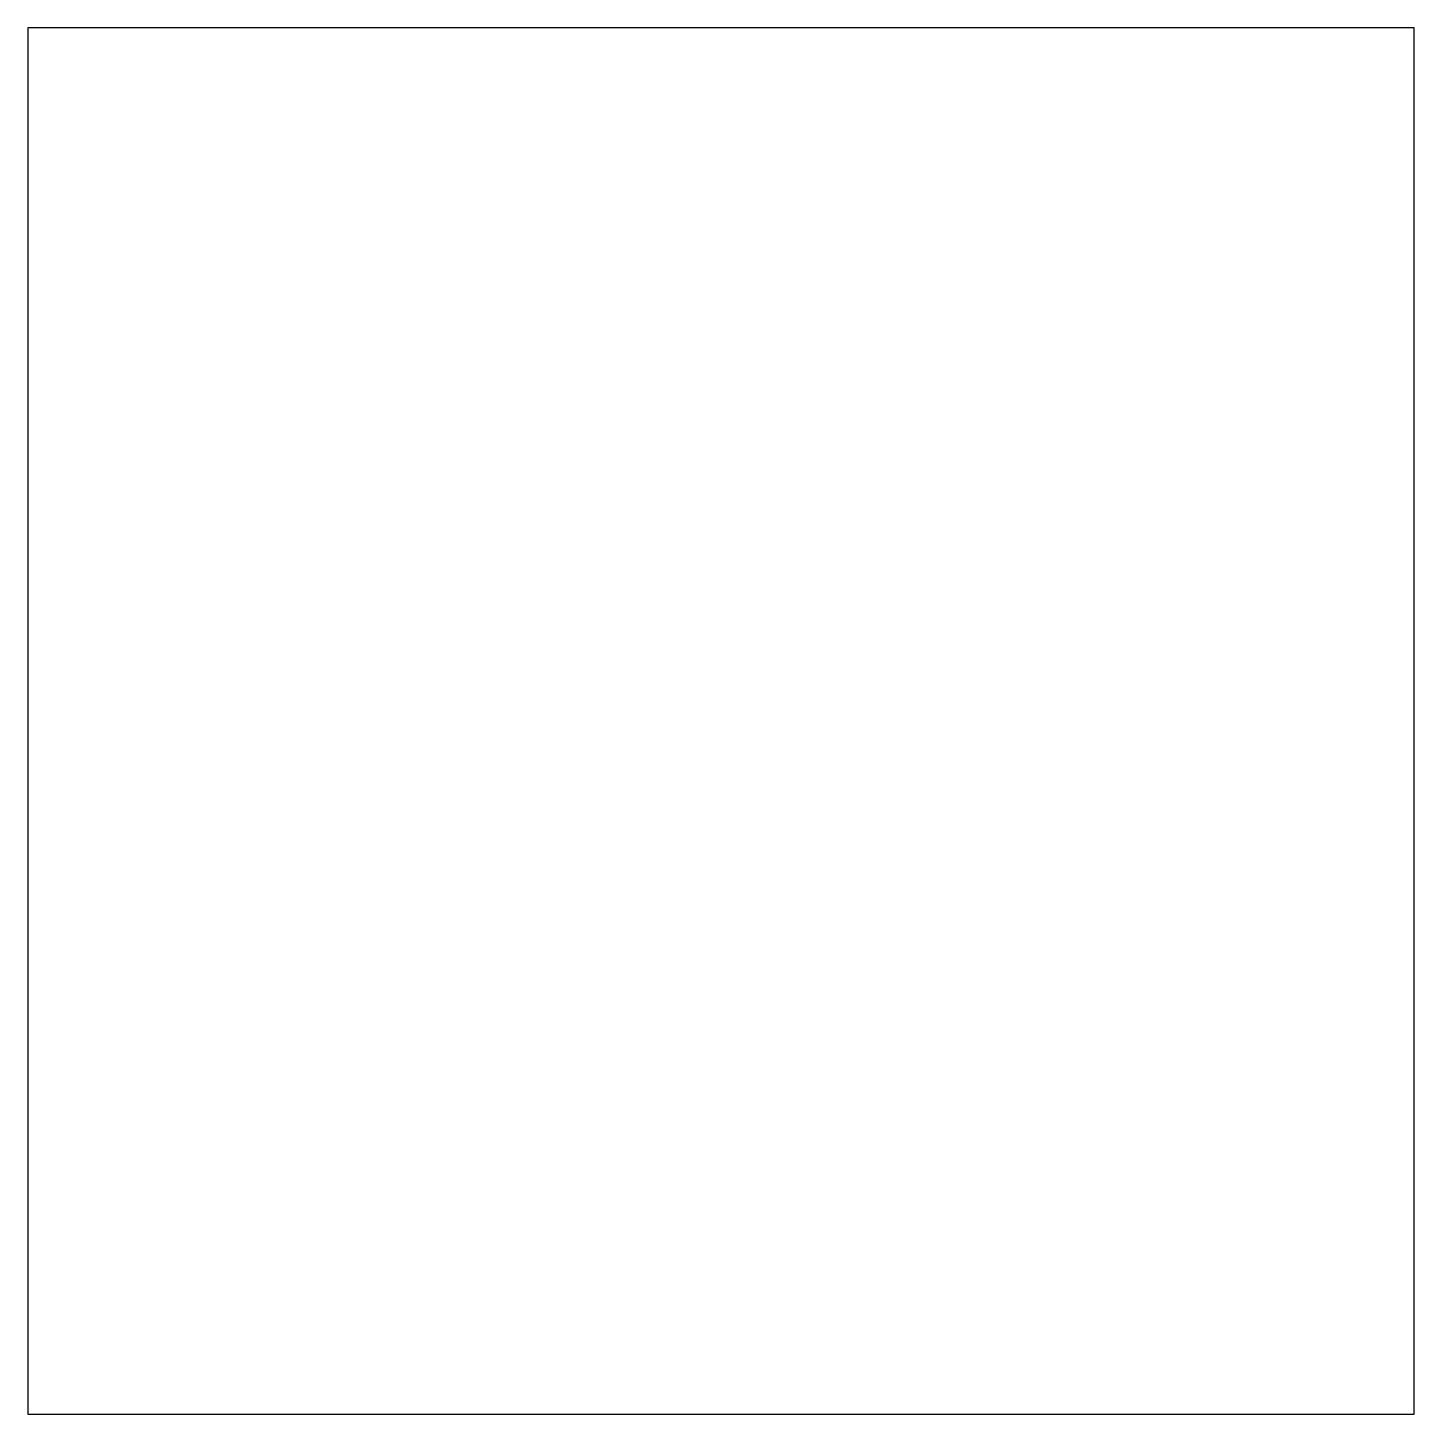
# Model space of a CAD drawing. Header units: inches. Extents: x 0 to 4, y 0 to 4.
import ezdxf

# ---------------------------------------------------------------- set-up
doc = ezdxf.new("R2010")
doc.units = ezdxf.units.IN
doc.header["$MEASUREMENT"] = 0
doc.layers.add('CUT', color=7, linetype='CONTINUOUS')

msp = doc.modelspace()

# ---------------------------------------------------------------- linework, layer by layer
at = {"layer": 'CUT'}
for p, q in [((4, 4), (0, 4)), ((0, 4), (0, 0)), ((4, 0), (4, 4)), ((0, 0), (4, 0))]:
    msp.add_line(p, q, dxfattribs=at)

doc.saveas('drawing.dxf')
